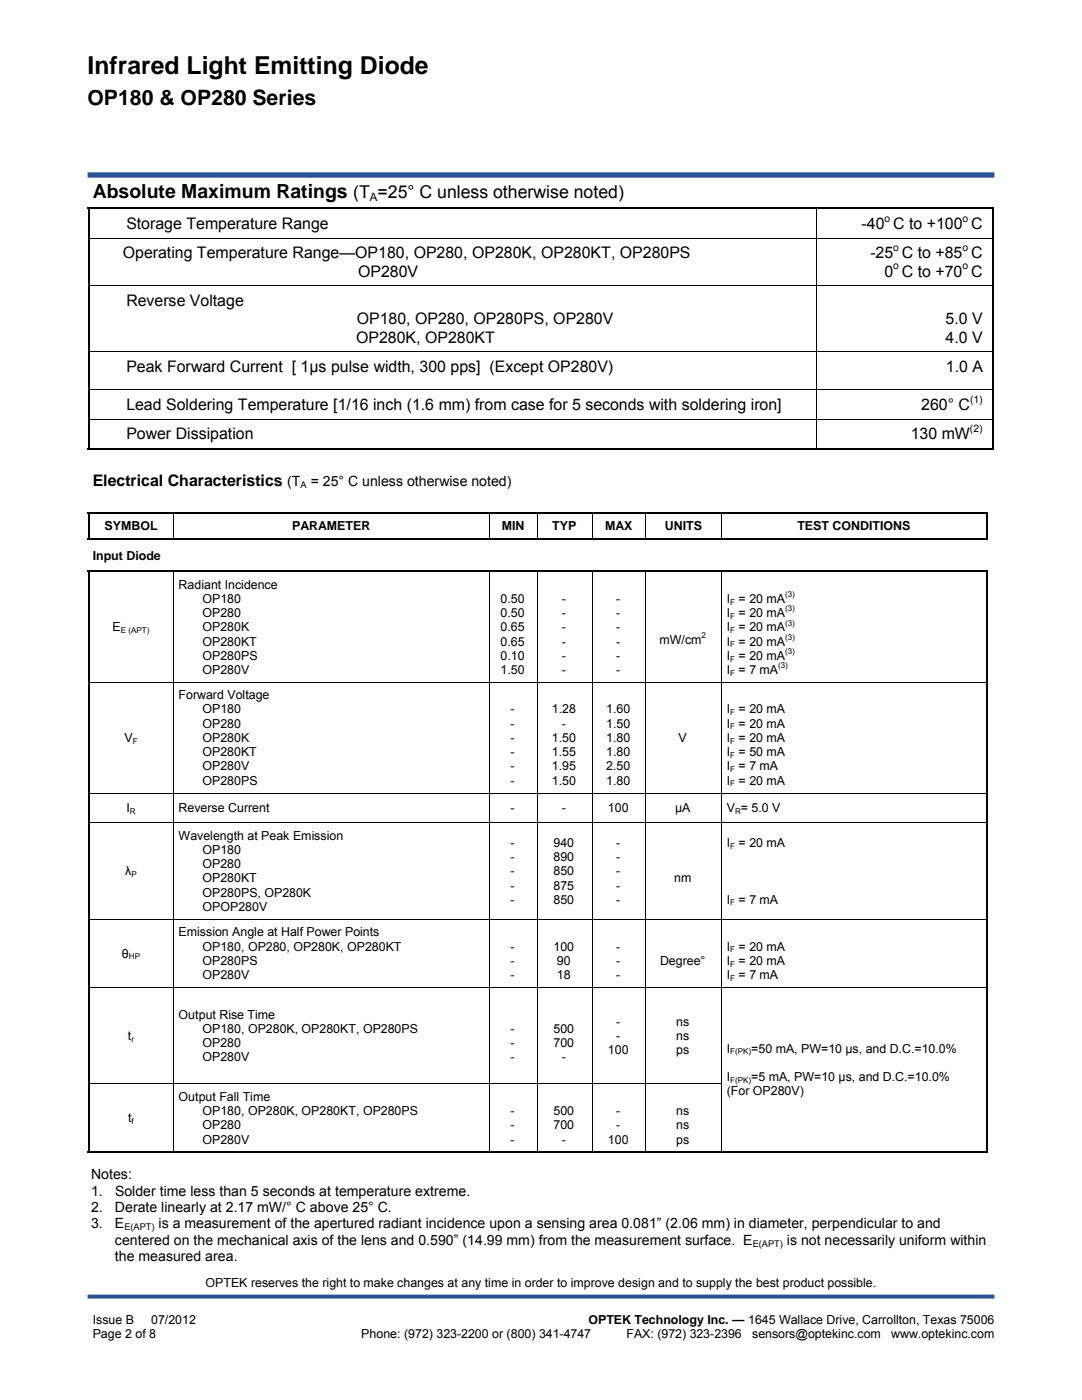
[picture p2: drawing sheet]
<svg xmlns="http://www.w3.org/2000/svg" width="216mm" height="279mm" viewBox="0 0 216 279" stroke-linecap="round" stroke-linejoin="round" font-family="sans-serif">
<defs><g id="words">
<text font-size="4.9" x="17.5" y="14.8">Infrared Light Emitting Diode</text>
<text font-size="4.2" x="17.5" y="20.9">OP180 &amp; OP280 Series</text>
<text font-size="3.9" x="18.5" y="39.6">Absolute Maximum Ratings (T =25° C unless otherwise noted)</text>
<g font-size="3.2">
<text x="25.2" y="45.7">Storage Temperature Range</text>
<text x="171.9" y="45.7">-40 C to +100 C</text>
<text x="24.5" y="51.6">Operating Temperature Range—OP180, OP280, OP280K, OP280KT, OP280PS</text>
<text x="173.7" y="51.6">-25 C to +85 C</text>
<text x="71.4" y="55.2">OP280V</text>
<text x="176.5" y="55.2">0 C to +70 C</text>
<text x="25.2" y="61.1">Reverse Voltage</text>
<text x="71.2" y="64.7">OP180, OP280, OP280PS, OP280V</text>
<text x="188.7" y="64.7">5.0 V</text>
<text x="71.1" y="68.4">OP280K, OP280KT</text>
<text x="188.7" y="68.4">4.0 V</text>
<text x="25.2" y="74.3">Peak Forward Current [ 1µs pulse width, 300 pps] (Except OP280V)</text>
<text x="188.8" y="74.3">1.0 A</text>
<text x="25.2" y="81.8">Lead Soldering Temperature [1/16 inch (1.6 mm) from case for 5 seconds with soldering iron]</text>
<text x="183.8" y="81.8">260° C</text>
<text x="25.2" y="87.7">Power Dissipation</text>
<text x="181.7" y="87.7">130 mW</text>
<text x="18.5" y="97.1">Electrical Characteristics</text>
</g>
<g font-size="2.8">
<text x="57.3" y="97.1">(T</text>
<text x="62" y="97.1">= 25° C unless otherwise noted)</text>
<text x="18.2" y="235.4">Notes:</text>
<text x="18.2" y="238.7">1.</text>
<text x="22.9" y="238.7">Solder time less than 5 seconds at temperature extreme.</text>
<text x="18.2" y="241.9">2.</text>
<text x="18.2" y="245.1">3.</text>
<text x="22.9" y="241.9">Derate linearly at 2.17 mW/° C above 25° C.</text>
<text x="22.9" y="245.1">E</text>
<text x="31.6" y="245.1">is a measurement of the apertured radiant incidence upon a sensing area 0.081” (2.06 mm) in diameter, perpendicular to and</text>
<text x="22.9" y="251.6">the measured area.</text>
<text x="22.9" y="248.4">centered on the mechanical axis of the lens and 0.590” (14.99 mm) from the measurement surface. E</text>
<text x="157" y="248.4">is not necessarily uniform within</text>
</g>
<g font-size="2.5">
<text x="20.9" y="105.9">SYMBOL</text>
<text x="58.3" y="105.9">PARAMETER</text>
<text x="100.1" y="105.9">MIN</text>
<text x="110.2" y="105.9">TYP</text>
<text x="120.7" y="105.9">MAX</text>
<text x="132.7" y="105.9">UNITS</text>
<text x="159.1" y="105.9">TEST CONDITIONS</text>
<text x="18.5" y="111.8">Input Diode</text>
<text x="35.6" y="117.5">Radiant Incidence</text>
<text x="40.4" y="120.3">OP180</text>
<text x="40.4" y="123.1">OP280</text>
<text x="99.9" y="120.3">0.50</text>
<text x="99.9" y="123.1">0.50</text>
<text x="112.1" y="120.3">-</text>
<text x="112.1" y="123.1">-</text>
<text x="123" y="120.3">-</text>
<text x="123" y="123.1">-</text>
<text x="145" y="120.3">I = 20 mA</text>
<text x="145" y="123.1">I = 20 mA</text>
<text x="22.5" y="126">E</text>
<text x="40.4" y="126">OP280K</text>
<text x="40.4" y="128.8">OP280KT</text>
<text x="40.4" y="131.7">OP280PS</text>
<text x="99.9" y="126">0.65</text>
<text x="99.9" y="128.8">0.65</text>
<text x="99.9" y="131.7">0.10</text>
<text x="112.1" y="126">-</text>
<text x="112.1" y="128.8">-</text>
<text x="112.1" y="131.7">-</text>
<text x="123" y="126">-</text>
<text x="123" y="128.8">-</text>
<text x="123" y="131.7">-</text>
<text x="131.6" y="128.4">mW/cm</text>
<text x="145" y="126">I = 20 mA</text>
<text x="145" y="128.8">I = 20 mA</text>
<text x="145" y="131.7">I = 20 mA</text>
<text x="40.4" y="134.5">OP280V</text>
<text x="99.9" y="134.5">1.50</text>
<text x="112.1" y="134.5">-</text>
<text x="123" y="134.5">-</text>
<text x="145" y="134.5">I = 7 mA</text>
<text x="35.6" y="139.6">Forward Voltage</text>
<text x="40.4" y="142.4">OP180</text>
<text x="101.9" y="142.4">-</text>
<text x="110.1" y="142.4">1.28</text>
<text x="121" y="142.4">1.60</text>
<text x="145" y="142.4">I = 20 mA</text>
<text x="24.8" y="148.1">V</text>
<text x="40.4" y="145.2">OP280</text>
<text x="40.4" y="148.1">OP280K</text>
<text x="101.9" y="145.2">-</text>
<text x="101.9" y="148.1">-</text>
<text x="110.1" y="148.1">1.50</text>
<text x="112.1" y="145.2">-</text>
<text x="121" y="145.2">1.50</text>
<text x="121" y="148.1">1.80</text>
<text x="135.4" y="148.1">V</text>
<text x="145" y="145.2">I = 20 mA</text>
<text x="145" y="148.1">I = 20 mA</text>
<text x="40.4" y="150.9">OP280KT</text>
<text x="40.4" y="153.8">OP280V</text>
<text x="101.9" y="150.9">-</text>
<text x="101.9" y="153.8">-</text>
<text x="110.1" y="150.9">1.55</text>
<text x="110.1" y="153.8">1.95</text>
<text x="121" y="150.9">1.80</text>
<text x="121" y="153.8">2.50</text>
<text x="145" y="150.9">I = 50 mA</text>
<text x="145" y="153.8">I = 7 mA</text>
<text x="40.4" y="156.6">OP280PS</text>
<text x="101.9" y="156.6">-</text>
<text x="110.1" y="156.6">1.50</text>
<text x="121" y="156.6">1.80</text>
<text x="145" y="156.6">I = 20 mA</text>
<text x="25.2" y="162.1">I</text>
<text x="35.6" y="167.6">Wavelength at Peak Emission</text>
<text x="35.6" y="162.1">Reverse Current</text>
<text x="101.8" y="162.1">-</text>
<text x="112.1" y="162.1">-</text>
<text x="121.3" y="162.1">100</text>
<text x="134.7" y="162.1">µA</text>
<text x="145" y="162.1">V = 5.0 V</text>
<text x="40.4" y="170.4">OP180</text>
<text x="40.4" y="173.3">OP280</text>
<text x="101.9" y="169">-</text>
<text x="101.9" y="171.9">-</text>
<text x="110.4" y="169">940</text>
<text x="110.4" y="171.9">890</text>
<text x="123" y="169">-</text>
<text x="123" y="171.9">-</text>
<text x="145" y="169">I = 20 mA</text>
<text x="25" y="174.7">λ</text>
<text x="40.4" y="176.1">OP280KT</text>
<text x="40.4" y="178.9">OP280PS, OP280K</text>
<text x="101.9" y="174.7">-</text>
<text x="101.9" y="177.5">-</text>
<text x="110.4" y="174.7">850</text>
<text x="110.4" y="177.5">875</text>
<text x="123" y="174.7">-</text>
<text x="123" y="177.5">-</text>
<text x="134.5" y="176.1">nm</text>
<text x="40.4" y="181.8">OPOP280V</text>
<text x="101.9" y="180.4">-</text>
<text x="110.4" y="180.4">850</text>
<text x="123" y="180.4">-</text>
<text x="145" y="180.4">I = 7 mA</text>
<text x="24.3" y="191.1">θ</text>
<text x="35.6" y="186.9">Emission Angle at Half Power Points</text>
<text x="40.4" y="189.7">OP180, OP280, OP280K, OP280KT</text>
<text x="101.9" y="189.7">-</text>
<text x="110.4" y="189.7">100</text>
<text x="123" y="189.7">-</text>
<text x="145" y="189.7">I = 20 mA</text>
<text x="40.4" y="192.6">OP280PS</text>
<text x="40.4" y="195.4">OP280V</text>
<text x="101.9" y="192.6">-</text>
<text x="101.9" y="195.4">-</text>
<text x="111.1" y="192.6">90</text>
<text x="111.1" y="195.4">18</text>
<text x="123" y="192.6">-</text>
<text x="123" y="195.4">-</text>
<text x="131.7" y="192.6">Degree°</text>
<text x="145" y="192.6">I = 20 mA</text>
<text x="145" y="195.4">I = 7 mA</text>
<text x="35.6" y="203.3">Output Rise Time</text>
<text x="25.5" y="207.6">t</text>
<text x="40.4" y="206.1">OP180, OP280K, OP280KT, OP280PS</text>
<text x="40.4" y="209">OP280</text>
<text x="101.9" y="206.1">-</text>
<text x="101.9" y="209">-</text>
<text x="110.4" y="206.1">500</text>
<text x="110.4" y="209">700</text>
<text x="123" y="204.7">-</text>
<text x="123" y="207.6">-</text>
<text x="134.9" y="204.7">ns</text>
<text x="134.9" y="207.6">ns</text>
<text x="40.4" y="211.8">OP280V</text>
<text x="101.9" y="211.8">-</text>
<text x="112.1" y="211.8">-</text>
<text x="121.3" y="210.4">100</text>
<text x="134.9" y="210.4">ps</text>
<text x="145" y="210.1">I</text>
<text x="145" y="215.8">I</text>
<text x="149.9" y="210.1">=50 mA, PW=10 µs, and D.C.=10.0%</text>
<text x="149.9" y="215.8">=5 mA, PW=10 µs, and D.C.=10.0%</text>
<text x="35.6" y="219.7">Output Fall Time</text>
<text x="145" y="218.6">(For OP280V)</text>
<text x="25.6" y="224">t</text>
<text x="40.4" y="222.5">OP180, OP280K, OP280KT, OP280PS</text>
<text x="40.4" y="225.4">OP280</text>
<text x="101.9" y="222.5">-</text>
<text x="101.9" y="225.4">-</text>
<text x="110.4" y="222.5">500</text>
<text x="110.4" y="225.4">700</text>
<text x="123" y="222.5">-</text>
<text x="123" y="225.4">-</text>
<text x="134.9" y="222.5">ns</text>
<text x="134.9" y="225.4">ns</text>
<text x="40.4" y="228.2">OP280V</text>
<text x="101.9" y="228.2">-</text>
<text x="112.1" y="228.2">-</text>
<text x="121.3" y="228.2">100</text>
<text x="134.9" y="228.2">ps</text>
<text x="41" y="256.8">OPTEK reserves the right to make changes at any time in order to improve design and to supply the best product possible.</text>
<text x="18.5" y="264.2">Issue B</text>
<text x="18.5" y="267.1">Page 2 of 8</text>
<text x="30.2" y="264.2">07/2012</text>
<text x="72.1" y="267.1">Phone: (972) 323-2200 or (800) 341-4747</text>
<text x="117.4" y="264.3">OPTEK Technology Inc. — 1645 Wallace Drive, Carrollton, Texas 75006</text>
<text x="125" y="267.1">FAX: (972) 323-2396</text>
<text x="150.1" y="267.1">sensors@optekinc.com</text>
<text x="177.8" y="267.1">www.optekinc.com</text>
</g>
<text font-size="2.3" x="73.8" y="40.1">A</text>
<g font-size="2.1">
<text x="176.5" y="44.2">o</text>
<text x="192.1" y="44.2">o</text>
<text x="178.2" y="50.1">o</text>
<text x="178.2" y="53.7">o</text>
<text x="192" y="50.1">o</text>
<text x="192" y="53.7">o</text>
<text x="193.6" y="80.3">(1)</text>
<text x="193.5" y="86.2">(2)</text>
</g>
<g font-size="1.8">
<text x="60" y="97.5">A</text>
<text x="24.8" y="245.5">E(APT)</text>
<text x="150.2" y="248.8">E(APT)</text>
</g>
<g font-size="1.6">
<text x="156.7" y="119.1">(3)</text>
<text x="145.7" y="120.7">F</text>
<text x="145.7" y="123.5">F</text>
<text x="156.7" y="122">(3)</text>
<text x="156.7" y="124.8">(3)</text>
<text x="24.1" y="126.3">E (APT)</text>
<text x="140" y="127.3">2</text>
<text x="145.7" y="126.3">F</text>
<text x="145.7" y="129.2">F</text>
<text x="156.7" y="127.7">(3)</text>
<text x="156.7" y="130.5">(3)</text>
<text x="145.7" y="132">F</text>
<text x="145.7" y="134.9">F</text>
<text x="155.3" y="133.3">(3)</text>
<text x="145.7" y="142.7">F</text>
<text x="26.5" y="148.4">F</text>
<text x="145.7" y="145.6">F</text>
<text x="145.7" y="148.4">F</text>
<text x="145.7" y="151.3">F</text>
<text x="145.7" y="154.1">F</text>
<text x="145.7" y="156.9">F</text>
<text x="25.9" y="162.4">R</text>
<text x="146.7" y="162.4">R</text>
<text x="145.7" y="169.4">F</text>
<text x="26.2" y="175">P</text>
<text x="145.7" y="180.7">F</text>
<text x="25.7" y="191.5">HP</text>
<text x="145.7" y="190.1">F</text>
<text x="145.7" y="192.9">F</text>
<text x="145.7" y="195.7">F</text>
<text x="26.2" y="207.9">r</text>
<text x="145.7" y="210.4">F(PK)</text>
<text x="145.7" y="216.1">F(PK)</text>
<text x="26.3" y="224.3">f</text>
</g>
</g></defs>
<path d="M17.5 258.8h180.9" fill="none" stroke="#295296" stroke-width=".79" stroke-linecap="butt"/>
<path d="M17.5 41.6h180.9M17.7 41.6v47.8M198.2 41.6v47.8M17.5 89.6h180.9M17.5 102.4h179.6M17.5 107.6h179.6M17.5 114h179.6M17.7 102.4v5.2M17.7 114v115.8M196.9 102.4v5.2M196.9 114v115.8M17.5 230h179.6" fill="none" stroke="#000" stroke-width=".36"/>
<g fill="none" stroke="#000" stroke-width=".2">
<path d="M17.8 47.6h180.2M17.8 57.1h180.2M163 41.8v47.6M17.8 70.2h180.2M17.8 77.8h180.2M17.8 83.7h180.2M34.6 102.6v4.8M34.6 114.2v115.6M97.7 102.6v4.8M97.7 114.2v115.6M107.2 102.6v4.8M107.2 114.2v115.6"/>
<path d="M118.2 102.6v4.8M118.2 114.2v115.6M128.9 102.6v4.8M128.9 114.2v115.6M143.9 102.6v4.8M143.9 114.2v115.6M17.8 136.2h178.9M17.8 158.3h178.9M17.8 164.1h178.9M17.8 183.5h178.9M17.8 197.1h178.9M17.8 216.3h126.2"/>
</g>
<path d="M17.5 34.9h180.9" fill="none" stroke="#295296" stroke-width="1.1" stroke-linecap="butt"/>
<use href="#words"/>
</svg>
